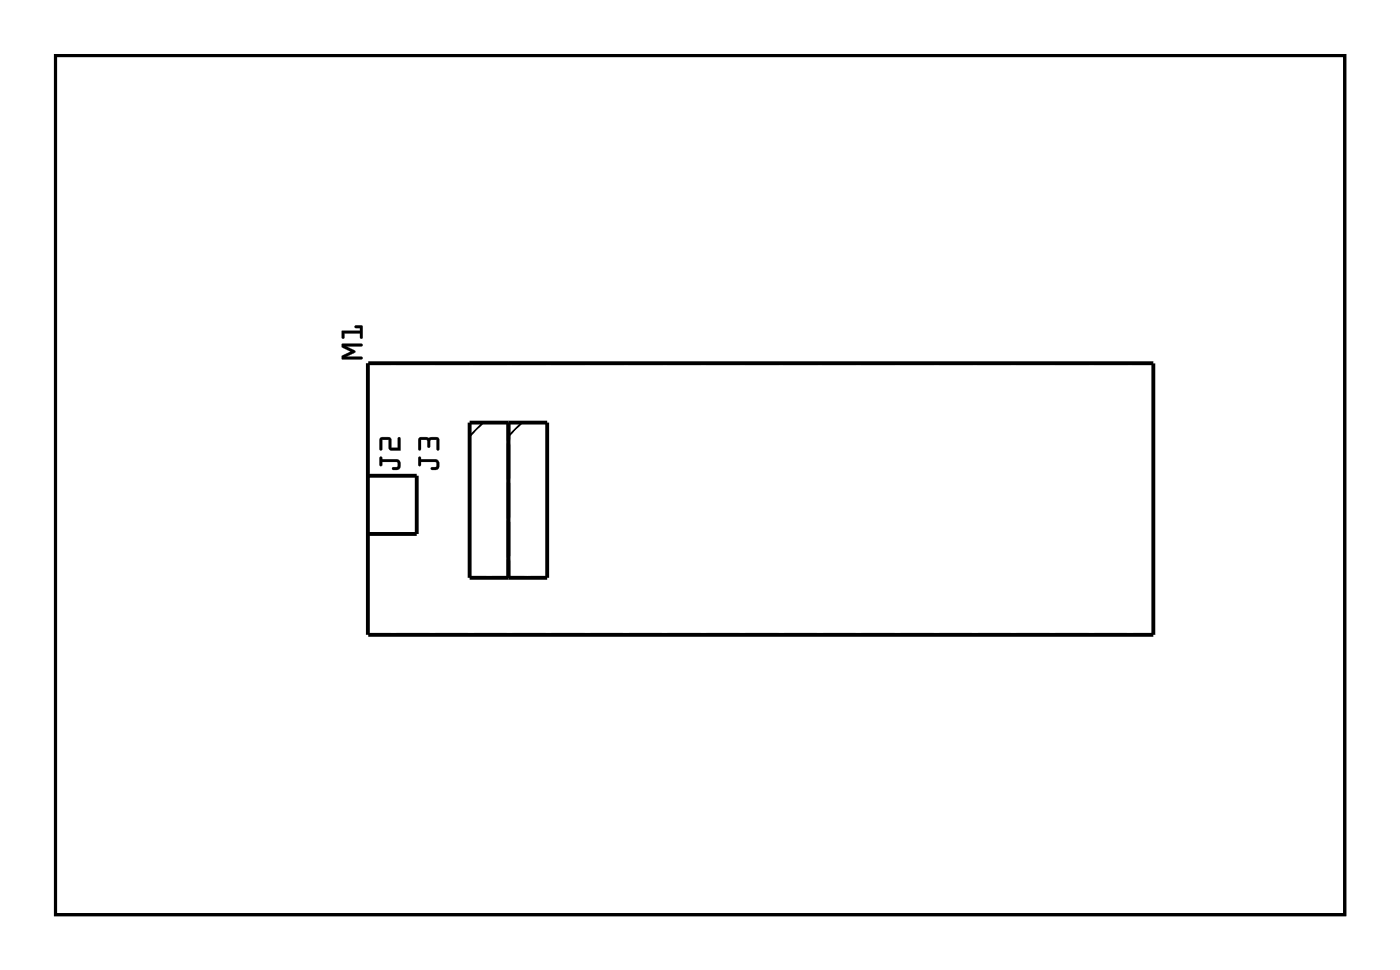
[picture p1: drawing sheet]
<svg xmlns="http://www.w3.org/2000/svg" width="92mm" height="63mm" viewBox="0 0 92 63" stroke-linecap="round" stroke-linejoin="round" font-family="sans-serif">
<path d="M3.6 3.6h84.5v56.3h-84.5z" fill="none" stroke="#000" stroke-width=".2"/>
<g fill="#000">
<path d="M3.6 3.6h84.5v56.3h-84.5zM3.6 3.6v56.3h84.5v-56.3z"/>
<path d="M22.4 22.5v.2l.6 .3-.6 .3v.2h1.3v-.1l-1-.1 .6-.3-.6-.3h1v-.2zM22.4 22.5h1.3v.2h-1l.6 .3-.6 .4 1-.1v.2h-1.3v-.2l.6-.3-.6-.3zM22.4 21.7v.4l.1 .1 .1-.1v-.3h1v.3h.2v-.7l-.1-.1h-.4l-.1 .1 .4 .1v.2zM22.4 21.7h1.2v-.2h-.3l-.1-.1 .1-.1h.4l.1 .1v.7l-.2 .1v-.4h-1v.3l-.1 .1-.1-.1z"/>
<path d="M22.4 22.5v.2l.6 .3-.6 .3v.2h1.3v-.1h-1l.6-.4-.6-.3h1v-.2zM22.4 21.7v.4l.1 .1 .1-.1v-.3h1v.4l.2-.1v-.7l-.1-.1h-.4l-.1 .1 .1 .1h.3v.2z"/>
<path d="M24.9 29.9v.5l.1 .1v-.3l1 .1v.3h-.2l-.1 .1a.36 .36 0 0 0 .6-.1 .36 .36 0 0 0-.3-.5h-1v-.2zM24.9 28.7v.8l.1-.1v-.6h.5v.6l.7 .1v-.9l-.1 .1v.6h-.5v-.6z"/>
<path d="M24.9 29.9v.5l.1 .1v-.3l1 .1v.3l-.3 .1a.35 .35 0 0 0 .5-.1 .35 .35 0 0 0-.2-.5h-1v-.2zM24.9 29.9h.1v.2h1a.36 .36 0 0 1 .3 .5 .36 .36 0 0 1-.6 .1l.1-.1h.2v-.3l-1-.1 .1 .2-.1 .1-.1-.1zM24.9 28.7v.8l.1-.1v-.6h.5v.6l.7 .1v-.9l-.1 .1v.6h-.5v-.6zM24.9 28.7h.7v.6h.5v-.6l.1-.1v.9l-.7-.1v-.6h-.5l.1 .6-.2 .1z"/>
<path d="M27.4 29.9v.5l.1 .1 .1-.3 1 .1v.3h-.3l-.1 .1a.36 .36 0 0 0 .6-.1 .36 .36 0 0 0-.3-.5h-.9v-.2zM27.5 28.7l-.1 .8 .2-.1v-.6h.4v.4l.1 .1 .1-.1v-.4h.4v.6l.2 .1-.1-.8z"/>
<path d="M27.4 29.9v.5l.1 .1 .1-.3 1 .1v.3l-.4 .1a.35 .35 0 0 0 .6-.1 .35 .35 0 0 0-.3-.5h-.9l-.1-.2zM27.4 29.9h.2v.2h.9a.36 .36 0 0 1 .3 .5 .36 .36 0 0 1-.6 .1l.1-.1h.3v-.3l-1-.1v.2l-.1 .1-.1-.1zM27.5 28.7l-.1 .8 .2-.1v-.6h.4v.4l.1 .1 .1-.1v-.4h.4v.6l.1 .1v-.8zM27.5 28.7h1.2l.1 .8-.2-.1v-.6h-.4v.4l-.1 .1-.1-.1v-.4h-.4v.6l-.2 .1z"/>
</g>
<path d="M24 31.1h3.3v3.9h-3.3M24.1 23.8v17.8M24.1 23.8h51.5v17.8h-51.5M30.8 27.7h5v10.1h-5zM33.3 27.7v10.1" fill="none" stroke="#000" stroke-width=".25"/>
<path d="M31.7 27.7l-.9 .9M34.2 27.7l-.9 .9" fill="none" stroke="#000" stroke-width=".13"/>
<path d="M25.1 39.6h1.4v1.4h-1.4z" fill="#fff"/>
<path d="M25.1 39.6h1.4v1.4h-1.4z" fill="none" stroke="#fff" stroke-width=".76" stroke-linecap="butt"/>
<circle cx="25.8" cy="40.3" r=".74" fill="#fff"/>
<circle cx="25.8" cy="40.3" r=".74" fill="none" stroke="#fff" stroke-width=".76" stroke-linecap="butt"/>
<circle cx="25.8" cy="25.1" r=".74" fill="#fff"/>
<circle cx="25.8" cy="25.1" r=".74" fill="none" stroke="#fff" stroke-width=".76" stroke-linecap="butt"/>
<circle cx="28.3" cy="40.3" r=".74" fill="#fff"/>
<circle cx="28.3" cy="40.3" r=".74" fill="none" stroke="#fff" stroke-width=".76" stroke-linecap="butt"/>
<circle cx="28.3" cy="25.1" r=".74" fill="#fff"/>
<circle cx="28.3" cy="25.1" r=".74" fill="none" stroke="#fff" stroke-width=".76" stroke-linecap="butt"/>
<circle cx="30.9" cy="40.3" r=".74" fill="#fff"/>
<circle cx="30.9" cy="40.3" r=".74" fill="none" stroke="#fff" stroke-width=".76" stroke-linecap="butt"/>
<circle cx="30.9" cy="25.1" r=".74" fill="#fff"/>
<circle cx="30.9" cy="25.1" r=".74" fill="none" stroke="#fff" stroke-width=".76" stroke-linecap="butt"/>
<circle cx="33.4" cy="40.3" r=".74" fill="#fff"/>
<circle cx="33.4" cy="40.3" r=".74" fill="none" stroke="#fff" stroke-width=".76" stroke-linecap="butt"/>
<circle cx="33.4" cy="25.1" r=".74" fill="#fff"/>
<circle cx="33.4" cy="25.1" r=".74" fill="none" stroke="#fff" stroke-width=".76" stroke-linecap="butt"/>
<circle cx="35.9" cy="40.3" r=".74" fill="#fff"/>
<circle cx="35.9" cy="40.3" r=".74" fill="none" stroke="#fff" stroke-width=".76" stroke-linecap="butt"/>
<circle cx="35.9" cy="25.1" r=".74" fill="#fff"/>
<circle cx="35.9" cy="25.1" r=".74" fill="none" stroke="#fff" stroke-width=".76" stroke-linecap="butt"/>
<circle cx="38.5" cy="40.3" r=".74" fill="#fff"/>
<circle cx="38.5" cy="40.3" r=".74" fill="none" stroke="#fff" stroke-width=".76" stroke-linecap="butt"/>
<circle cx="38.5" cy="25.1" r=".74" fill="#fff"/>
<circle cx="38.5" cy="25.1" r=".74" fill="none" stroke="#fff" stroke-width=".76" stroke-linecap="butt"/>
<circle cx="41" cy="40.3" r=".74" fill="#fff"/>
<circle cx="41" cy="40.3" r=".74" fill="none" stroke="#fff" stroke-width=".76" stroke-linecap="butt"/>
<circle cx="41" cy="25.1" r=".74" fill="#fff"/>
<circle cx="41" cy="25.1" r=".74" fill="none" stroke="#fff" stroke-width=".76" stroke-linecap="butt"/>
<circle cx="43.6" cy="40.3" r=".74" fill="#fff"/>
<circle cx="43.6" cy="40.3" r=".74" fill="none" stroke="#fff" stroke-width=".76" stroke-linecap="butt"/>
<circle cx="43.6" cy="25.1" r=".74" fill="#fff"/>
<circle cx="43.6" cy="25.1" r=".74" fill="none" stroke="#fff" stroke-width=".76" stroke-linecap="butt"/>
<circle cx="46.1" cy="40.3" r=".74" fill="#fff"/>
<circle cx="46.1" cy="40.3" r=".74" fill="none" stroke="#fff" stroke-width=".76" stroke-linecap="butt"/>
<circle cx="46.1" cy="25.1" r=".74" fill="#fff"/>
<circle cx="46.1" cy="25.1" r=".74" fill="none" stroke="#fff" stroke-width=".76" stroke-linecap="butt"/>
<circle cx="48.6" cy="40.3" r=".74" fill="#fff"/>
<circle cx="48.6" cy="40.3" r=".74" fill="none" stroke="#fff" stroke-width=".76" stroke-linecap="butt"/>
<circle cx="48.6" cy="25.1" r=".74" fill="#fff"/>
<circle cx="48.6" cy="25.1" r=".74" fill="none" stroke="#fff" stroke-width=".76" stroke-linecap="butt"/>
<circle cx="51.2" cy="40.3" r=".74" fill="#fff"/>
<circle cx="51.2" cy="40.3" r=".74" fill="none" stroke="#fff" stroke-width=".76" stroke-linecap="butt"/>
<circle cx="51.2" cy="25.1" r=".74" fill="#fff"/>
<circle cx="51.2" cy="25.1" r=".74" fill="none" stroke="#fff" stroke-width=".76" stroke-linecap="butt"/>
<circle cx="53.7" cy="40.3" r=".74" fill="#fff"/>
<circle cx="53.7" cy="40.3" r=".74" fill="none" stroke="#fff" stroke-width=".76" stroke-linecap="butt"/>
<circle cx="53.7" cy="25.1" r=".74" fill="#fff"/>
<circle cx="53.7" cy="25.1" r=".74" fill="none" stroke="#fff" stroke-width=".76" stroke-linecap="butt"/>
<circle cx="56.3" cy="40.3" r=".74" fill="#fff"/>
<circle cx="56.3" cy="40.3" r=".74" fill="none" stroke="#fff" stroke-width=".76" stroke-linecap="butt"/>
<circle cx="56.3" cy="25.1" r=".74" fill="#fff"/>
<circle cx="56.3" cy="25.1" r=".74" fill="none" stroke="#fff" stroke-width=".76" stroke-linecap="butt"/>
<circle cx="58.8" cy="40.3" r=".74" fill="#fff"/>
<circle cx="58.8" cy="40.3" r=".74" fill="none" stroke="#fff" stroke-width=".76" stroke-linecap="butt"/>
<circle cx="58.8" cy="25.1" r=".74" fill="#fff"/>
<circle cx="58.8" cy="25.1" r=".74" fill="none" stroke="#fff" stroke-width=".76" stroke-linecap="butt"/>
<circle cx="61.3" cy="40.3" r=".74" fill="#fff"/>
<circle cx="61.3" cy="40.3" r=".74" fill="none" stroke="#fff" stroke-width=".76" stroke-linecap="butt"/>
<circle cx="61.3" cy="25.1" r=".74" fill="#fff"/>
<circle cx="61.3" cy="25.1" r=".74" fill="none" stroke="#fff" stroke-width=".76" stroke-linecap="butt"/>
<circle cx="63.9" cy="40.3" r=".74" fill="#fff"/>
<circle cx="63.9" cy="40.3" r=".74" fill="none" stroke="#fff" stroke-width=".76" stroke-linecap="butt"/>
<circle cx="63.9" cy="25.1" r=".74" fill="#fff"/>
<circle cx="63.9" cy="25.1" r=".74" fill="none" stroke="#fff" stroke-width=".76" stroke-linecap="butt"/>
<circle cx="66.4" cy="40.3" r=".74" fill="#fff"/>
<circle cx="66.4" cy="40.3" r=".74" fill="none" stroke="#fff" stroke-width=".76" stroke-linecap="butt"/>
<circle cx="66.4" cy="25.1" r=".74" fill="#fff"/>
<circle cx="66.4" cy="25.1" r=".74" fill="none" stroke="#fff" stroke-width=".76" stroke-linecap="butt"/>
<circle cx="69" cy="40.3" r=".74" fill="#fff"/>
<circle cx="69" cy="40.3" r=".74" fill="none" stroke="#fff" stroke-width=".76" stroke-linecap="butt"/>
<circle cx="69" cy="25.1" r=".74" fill="#fff"/>
<circle cx="69" cy="25.1" r=".74" fill="none" stroke="#fff" stroke-width=".76" stroke-linecap="butt"/>
<circle cx="71.5" cy="40.3" r=".74" fill="#fff"/>
<circle cx="71.5" cy="40.3" r=".74" fill="none" stroke="#fff" stroke-width=".76" stroke-linecap="butt"/>
<circle cx="71.5" cy="25.1" r=".74" fill="#fff"/>
<circle cx="71.5" cy="25.1" r=".74" fill="none" stroke="#fff" stroke-width=".76" stroke-linecap="butt"/>
<circle cx="74" cy="40.3" r=".74" fill="#fff"/>
<circle cx="74" cy="40.3" r=".74" fill="none" stroke="#fff" stroke-width=".76" stroke-linecap="butt"/>
<circle cx="74" cy="25.1" r=".74" fill="#fff"/>
<circle cx="74" cy="25.1" r=".74" fill="none" stroke="#fff" stroke-width=".76" stroke-linecap="butt"/>
<circle cx="32" cy="28.9" r=".74" fill="#fff"/>
<circle cx="32" cy="28.9" r=".74" fill="none" stroke="#fff" stroke-width=".76" stroke-linecap="butt"/>
<circle cx="32" cy="31.5" r=".74" fill="#fff"/>
<circle cx="32" cy="31.5" r=".74" fill="none" stroke="#fff" stroke-width=".76" stroke-linecap="butt"/>
<circle cx="32" cy="34" r=".74" fill="#fff"/>
<circle cx="32" cy="34" r=".74" fill="none" stroke="#fff" stroke-width=".76" stroke-linecap="butt"/>
<circle cx="32" cy="36.6" r=".74" fill="#fff"/>
<circle cx="32" cy="36.6" r=".74" fill="none" stroke="#fff" stroke-width=".76" stroke-linecap="butt"/>
<circle cx="34.6" cy="28.9" r=".74" fill="#fff"/>
<circle cx="34.6" cy="28.9" r=".74" fill="none" stroke="#fff" stroke-width=".76" stroke-linecap="butt"/>
<circle cx="34.6" cy="31.5" r=".74" fill="#fff"/>
<circle cx="34.6" cy="31.5" r=".74" fill="none" stroke="#fff" stroke-width=".76" stroke-linecap="butt"/>
<circle cx="34.6" cy="34" r=".74" fill="#fff"/>
<circle cx="34.6" cy="34" r=".74" fill="none" stroke="#fff" stroke-width=".76" stroke-linecap="butt"/>
<circle cx="34.6" cy="36.6" r=".74" fill="#fff"/>
<circle cx="34.6" cy="36.6" r=".74" fill="none" stroke="#fff" stroke-width=".76" stroke-linecap="butt"/>
</svg>
